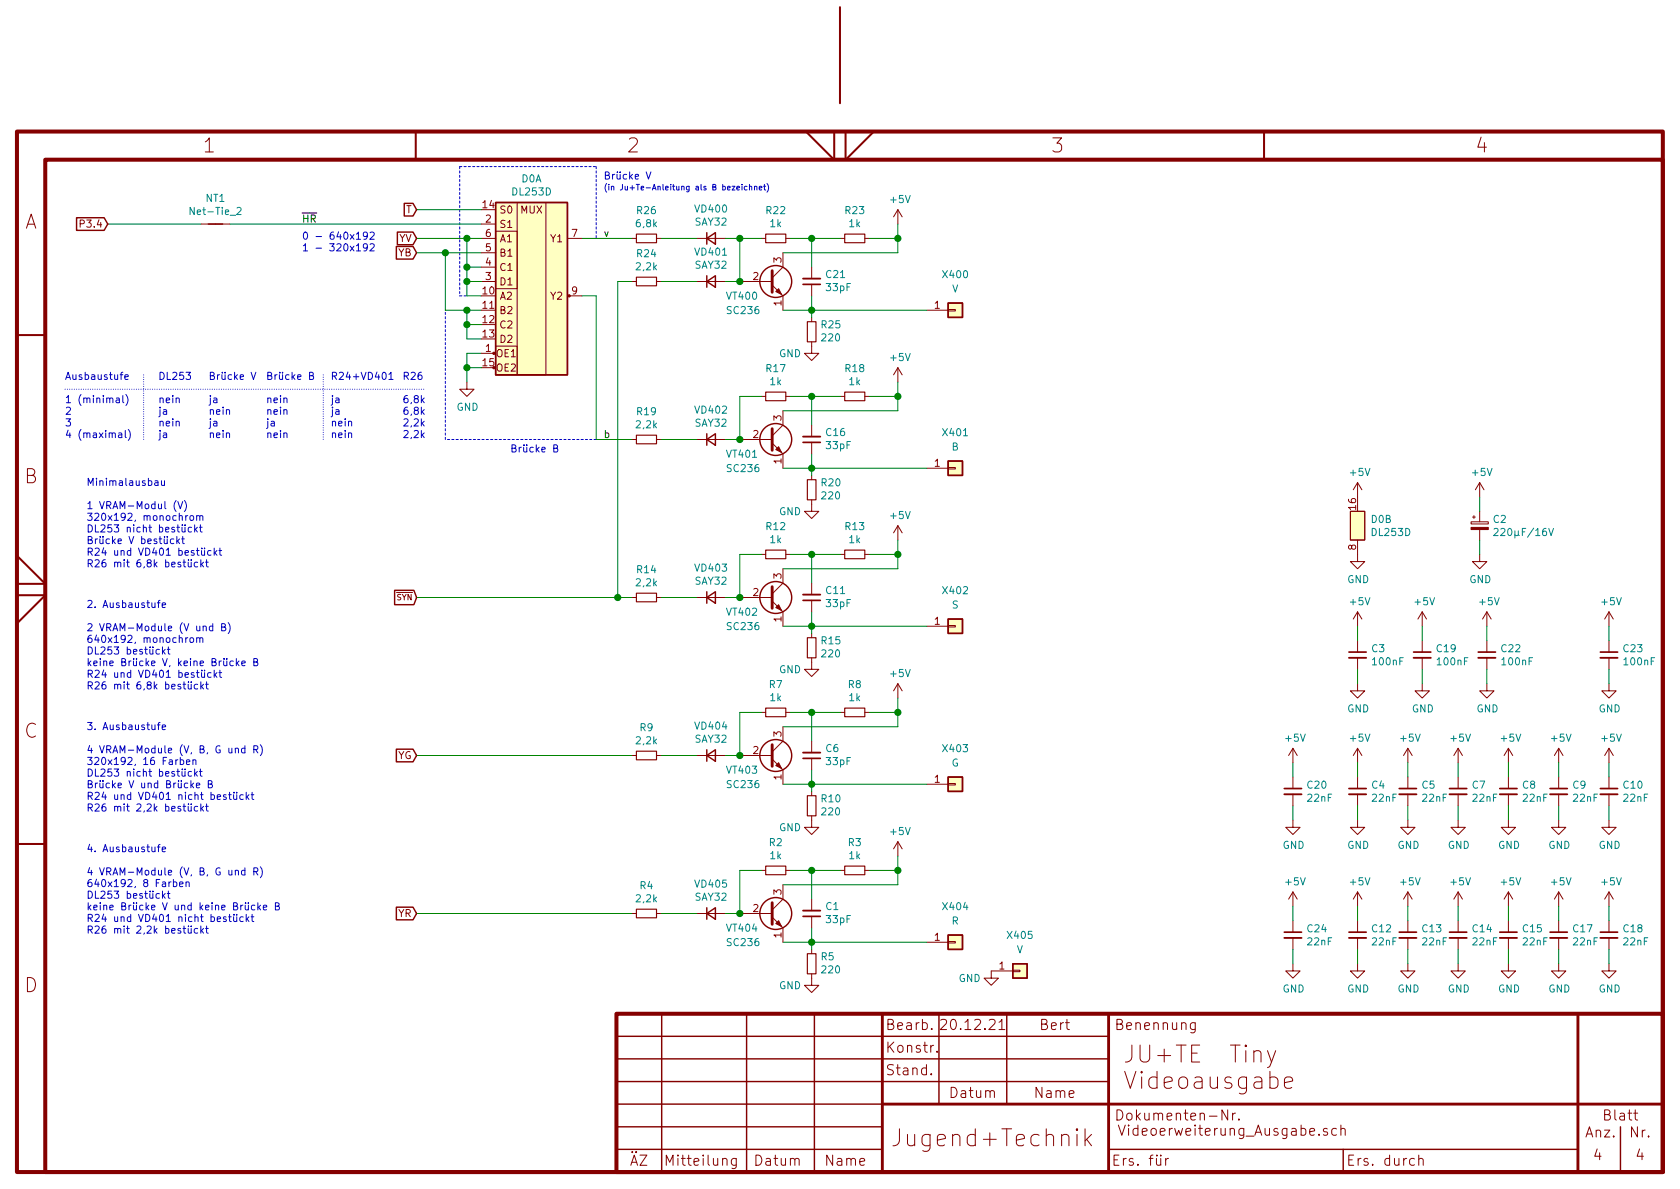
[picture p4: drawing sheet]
<svg xmlns="http://www.w3.org/2000/svg" width="297mm" height="210mm" viewBox="0 0 297 210" stroke-linecap="round" stroke-linejoin="round" font-family="sans-serif">
<defs><g id="words">
<text font-size="4.2" fill="#840000" x="159" y="202.8">Jugend+Technik</text>
<g font-size="3.5" fill="#840000">
<text x="36" y="27">1</text>
<text x="111" y="27">2</text>
<text x="186" y="27">3</text>
<text x="261" y="27">4</text>
<text x="4.3" y="40.5">A</text>
<text x="4.3" y="85.5">B</text>
<text x="4.3" y="130.5">C</text>
<text x="4.3" y="175.5">D</text>
</g>
<g font-size="2.5" fill="#840000">
<text x="156.5" y="182.1">Bearb.</text>
<text x="167.1" y="182.1">20.12.21</text>
<text x="184" y="182.1">Bert</text>
<text x="197" y="182.1">Benennung</text>
<text x="156.5" y="190.1">Stand.</text>
<text x="156.5" y="186.2">Konstr.</text>
<text x="168.1" y="194.2">Datum</text>
<text x="183.1" y="194.2">Name</text>
<text x="197" y="198.1">Dokumenten-Nr.</text>
<text x="197.5" y="200.8">Videoerweiterung_Ausgabe.sch</text>
<text x="280.4" y="201.1">Anz.</text>
<text x="283.7" y="198.1">Blatt</text>
<text x="288.3" y="201.1">Nr.</text>
<text x="111.3" y="206.1">ÄZ</text>
<text x="118.1" y="206.1">Mitteilung</text>
<text x="133.6" y="206.1">Datum</text>
<text x="146.1" y="206.1">Name</text>
<text x="196.5" y="206.1">Ers. für</text>
<text x="238" y="206.1">Ers. durch</text>
<text x="281.8" y="205.2">4</text>
<text x="289.3" y="205.2">4</text>
</g>
<g font-size="1.8" fill="#008484">
<text x="36.4" y="35.7">NT1</text>
<text x="90.7" y="34.6">DL253D</text>
<text x="92.2" y="32.3">D0A</text>
<text x="157.5" y="35.9">+5V</text>
<text x="34.1" y="38">Net-Tie_2</text>
<text x="112.6" y="40.2">6,8k</text>
<text x="112.7" y="37.9">R26</text>
<text x="122.9" y="39.9">SAY32</text>
<text x="123" y="37.6">VD400</text>
<text x="135.5" y="37.9">R22</text>
<text x="136.2" y="40.2">1k</text>
<text x="149.5" y="37.9">R23</text>
<text x="150.2" y="40.2">1k</text>
<text x="112.6" y="47.8">2,2k</text>
<text x="112.7" y="45.5">R24</text>
<text x="122.9" y="47.5">SAY32</text>
<text x="123" y="45.2">VD401</text>
<text x="128.6" y="53">VT400</text>
<text x="146.1" y="49.2">C21</text>
<text x="146.2" y="51.5">33pF</text>
<text x="166.9" y="49.2">X400</text>
<text x="168.3" y="51.7">V</text>
<text x="128.7" y="55.5">SC236</text>
<text x="145.3" y="58.1">R25</text>
<text x="135.5" y="65.8">R17</text>
<text x="137.7" y="63.2">GND</text>
<text x="145.4" y="60.4">220</text>
<text x="149.5" y="65.8">R18</text>
<text x="157.5" y="63.8">+5V</text>
<text x="136.2" y="68.1">1k</text>
<text x="150.2" y="68.1">1k</text>
<text x="80.7" y="72.6">GND</text>
<text x="112.6" y="75.7">2,2k</text>
<text x="112.7" y="73.4">R19</text>
<text x="122.9" y="75.5">SAY32</text>
<text x="123" y="73.1">VD402</text>
<text x="146.1" y="77.1">C16</text>
<text x="166.9" y="77.1">X401</text>
<text x="128.6" y="80.9">VT401</text>
<text x="128.7" y="83.5">SC236</text>
<text x="146.2" y="79.4">33pF</text>
<text x="168.3" y="79.7">B</text>
<text x="145.3" y="86">R20</text>
<text x="145.4" y="88.3">220</text>
<text x="238.8" y="84.2">+5V</text>
<text x="260.4" y="84.2">+5V</text>
<text x="135.5" y="93.7">R12</text>
<text x="137.7" y="91.1">GND</text>
<text x="149.5" y="93.7">R13</text>
<text x="157.5" y="91.8">+5V</text>
<text x="242.5" y="92.5">D0B</text>
<text x="242.6" y="94.8">DL253D</text>
<text x="264.1" y="92.5">C2</text>
<text x="265" y="94.8">220µF/16V</text>
<text x="112.7" y="101.4">R14</text>
<text x="123" y="101.1">VD403</text>
<text x="136.2" y="96.1">1k</text>
<text x="150.2" y="96.1">1k</text>
<text x="112.6" y="103.7">2,2k</text>
<text x="122.9" y="103.4">SAY32</text>
<text x="146.1" y="105">C11</text>
<text x="146.2" y="107.4">33pF</text>
<text x="166.9" y="105.1">X402</text>
<text x="168.3" y="107.6">S</text>
<text x="238.2" y="103.1">GND</text>
<text x="238.8" y="107">+5V</text>
<text x="250.2" y="107">+5V</text>
<text x="259.8" y="103.1">GND</text>
<text x="261.7" y="107">+5V</text>
<text x="283.3" y="107">+5V</text>
<text x="128.6" y="108.9">VT402</text>
<text x="128.7" y="111.4">SC236</text>
<text x="145.3" y="113.9">R15</text>
<text x="137.7" y="119">GND</text>
<text x="145.4" y="116.3">220</text>
<text x="157.5" y="119.7">+5V</text>
<text x="242.6" y="115.3">C3</text>
<text x="242.8" y="117.6">100nF</text>
<text x="254.1" y="115.3">C19</text>
<text x="254.3" y="117.6">100nF</text>
<text x="265.5" y="115.3">C22</text>
<text x="265.7" y="117.6">100nF</text>
<text x="287.1" y="115.3">C23</text>
<text x="287.3" y="117.6">100nF</text>
<text x="136" y="121.7">R7</text>
<text x="136.2" y="124">1k</text>
<text x="150" y="121.7">R8</text>
<text x="150.2" y="124">1k</text>
<text x="238.2" y="126">GND</text>
<text x="249.6" y="126">GND</text>
<text x="261.1" y="126">GND</text>
<text x="282.7" y="126">GND</text>
<text x="112.6" y="131.6">2,2k</text>
<text x="113.2" y="129.3">R9</text>
<text x="122.9" y="131.3">SAY32</text>
<text x="123" y="129">VD404</text>
<text x="227.4" y="131.2">+5V</text>
<text x="238.8" y="131.2">+5V</text>
<text x="247.7" y="131.2">+5V</text>
<text x="256.6" y="131.2">+5V</text>
<text x="265.5" y="131.2">+5V</text>
<text x="274.4" y="131.2">+5V</text>
<text x="283.3" y="131.2">+5V</text>
<text x="128.6" y="136.8">VT403</text>
<text x="146" y="133">C6</text>
<text x="146.2" y="135.3">33pF</text>
<text x="166.9" y="133">X403</text>
<text x="168.2" y="135.6">G</text>
<text x="128.7" y="139.4">SC236</text>
<text x="145.3" y="141.9">R10</text>
<text x="231.2" y="139.5">C20</text>
<text x="231.3" y="141.8">22nF</text>
<text x="242.6" y="139.5">C4</text>
<text x="242.7" y="141.8">22nF</text>
<text x="251.5" y="139.5">C5</text>
<text x="251.6" y="141.8">22nF</text>
<text x="260.3" y="139.5">C7</text>
<text x="260.5" y="141.8">22nF</text>
<text x="269.2" y="139.5">C8</text>
<text x="269.4" y="141.8">22nF</text>
<text x="278.1" y="139.5">C9</text>
<text x="278.3" y="141.8">22nF</text>
<text x="287.1" y="139.5">C10</text>
<text x="287.1" y="141.8">22nF</text>
<text x="136" y="149.6">R2</text>
<text x="137.7" y="147">GND</text>
<text x="145.4" y="144.2">220</text>
<text x="150" y="149.6">R3</text>
<text x="157.5" y="147.7">+5V</text>
<text x="136.2" y="151.9">1k</text>
<text x="150.2" y="151.9">1k</text>
<text x="226.8" y="150.1">GND</text>
<text x="238.2" y="150.1">GND</text>
<text x="247.1" y="150.1">GND</text>
<text x="256" y="150.1">GND</text>
<text x="264.9" y="150.1">GND</text>
<text x="273.8" y="150.1">GND</text>
<text x="282.7" y="150.1">GND</text>
<text x="112.6" y="159.6">2,2k</text>
<text x="113.2" y="157.2">R4</text>
<text x="122.9" y="159.3">SAY32</text>
<text x="123" y="157">VD405</text>
<text x="146" y="160.9">C1</text>
<text x="166.9" y="161">X404</text>
<text x="227.4" y="156.6">+5V</text>
<text x="238.8" y="156.6">+5V</text>
<text x="247.7" y="156.6">+5V</text>
<text x="256.6" y="156.6">+5V</text>
<text x="265.5" y="156.6">+5V</text>
<text x="274.4" y="156.6">+5V</text>
<text x="283.3" y="156.6">+5V</text>
<text x="128.6" y="164.8">VT404</text>
<text x="128.7" y="167.3">SC236</text>
<text x="146.2" y="163.2">33pF</text>
<text x="168.3" y="163.5">R</text>
<text x="178.3" y="166">X405</text>
<text x="231.2" y="164.9">C24</text>
<text x="231.3" y="167.2">22nF</text>
<text x="242.6" y="164.9">C12</text>
<text x="242.7" y="167.2">22nF</text>
<text x="251.5" y="164.9">C13</text>
<text x="251.6" y="167.2">22nF</text>
<text x="260.4" y="164.9">C14</text>
<text x="260.5" y="167.2">22nF</text>
<text x="269.3" y="164.9">C15</text>
<text x="269.4" y="167.2">22nF</text>
<text x="278.2" y="164.9">C17</text>
<text x="278.3" y="167.2">22nF</text>
<text x="287.1" y="164.9">C18</text>
<text x="287.1" y="167.2">22nF</text>
<text x="145.2" y="169.8">R5</text>
<text x="145.4" y="172.1">220</text>
<text x="169.5" y="173.7">GND</text>
<text x="179.8" y="168.6">V</text>
<text x="137.7" y="174.9">GND</text>
<text x="226.8" y="175.5">GND</text>
<text x="238.2" y="175.5">GND</text>
<text x="247.1" y="175.5">GND</text>
<text x="256" y="175.5">GND</text>
<text x="264.9" y="175.5">GND</text>
<text x="273.8" y="175.5">GND</text>
<text x="282.7" y="175.5">GND</text>
</g>
<g font-size="1.8" fill="#0000c2">
<text x="106.7" y="31.7">Brücke V</text>
<text x="53.3" y="42.4">0 - 640x192</text>
<text x="53.3" y="44.4">1 - 320x192</text>
<text x="11.4" y="67.2">Ausbaustufe</text>
<text x="11.4" y="71.3">1 (minimal)</text>
<text x="27.9" y="67.2">DL253</text>
<text x="27.9" y="71.3">nein</text>
<text x="36.8" y="67.2">Brücke V</text>
<text x="36.8" y="71.3">ja</text>
<text x="47" y="67.2">Brücke B</text>
<text x="47" y="71.3">nein</text>
<text x="58.4" y="67.2">R24+VD401</text>
<text x="58.4" y="71.3">ja</text>
<text x="71.1" y="67.2">R26</text>
<text x="71.1" y="71.3">6,8k</text>
<text x="11.4" y="73.3">2</text>
<text x="11.4" y="75.4">3</text>
<text x="11.4" y="77.5">4 (maximal)</text>
<text x="27.9" y="73.3">ja</text>
<text x="27.9" y="75.4">nein</text>
<text x="27.9" y="77.5">ja</text>
<text x="36.8" y="73.3">nein</text>
<text x="36.8" y="75.4">ja</text>
<text x="36.8" y="77.5">nein</text>
<text x="47" y="73.3">nein</text>
<text x="47" y="75.4">ja</text>
<text x="47" y="77.5">nein</text>
<text x="58.4" y="73.3">ja</text>
<text x="58.4" y="75.4">nein</text>
<text x="58.4" y="77.5">nein</text>
<text x="71.1" y="73.3">6,8k</text>
<text x="71.1" y="75.4">2,2k</text>
<text x="71.1" y="77.5">2,2k</text>
<text x="90.2" y="80">Brücke B</text>
<text x="15.2" y="85.9">Minimalausbau</text>
<text x="15.2" y="90">1 VRAM-Modul (V)</text>
<text x="15.2" y="92.1">320x192, monochrom</text>
<text x="15.2" y="94.2">DL253 nicht bestückt</text>
<text x="15.2" y="96.2">Brücke V bestückt</text>
<text x="15.2" y="98.3">R24 und VD401 bestückt</text>
<text x="15.2" y="100.3">R26 mit 6,8k bestückt</text>
<text x="15.2" y="107.5">2. Ausbaustufe</text>
<text x="15.2" y="111.6">2 VRAM-Module (V und B)</text>
<text x="15.2" y="113.7">640x192, monochrom</text>
<text x="15.2" y="115.7">DL253 bestückt</text>
<text x="15.2" y="117.8">keine Brücke V, keine Brücke B</text>
<text x="15.2" y="119.9">R24 und VD401 bestückt</text>
<text x="15.2" y="121.9">R26 mit 6,8k bestückt</text>
<text x="15.2" y="129.1">3. Ausbaustufe</text>
<text x="15.2" y="133.2">4 VRAM-Module (V, B, G und R)</text>
<text x="15.2" y="135.3">320x192, 16 Farben</text>
<text x="15.2" y="137.3">DL253 nicht bestückt</text>
<text x="15.2" y="139.4">Brücke V und Brücke B</text>
<text x="15.2" y="141.4">R24 und VD401 nicht bestückt</text>
<text x="15.2" y="143.5">R26 mit 2,2k bestückt</text>
<text x="15.2" y="150.7">4. Ausbaustufe</text>
<text x="15.2" y="154.8">4 VRAM-Module (V, B, G und R)</text>
<text x="15.2" y="156.9">640x192, 8 Farben</text>
<text x="15.2" y="158.9">DL253 bestückt</text>
<text x="15.2" y="161">keine Brücke V und keine Brücke B</text>
<text x="15.2" y="163">R24 und VD401 nicht bestückt</text>
<text x="15.2" y="165.1">R26 mit 2,2k bestückt</text>
</g>
<g font-size="1.8" fill="#840000">
<text x="14.6" y="40.3">P3.4</text>
<text x="71.8" y="37.7">T</text>
<text x="85.4" y="36.8">14</text>
<text x="85.9" y="39.4">2</text>
<text x="85.9" y="41.9">6</text>
<text x="88.5" y="37.8">S0</text>
<text x="88.5" y="40.3">S1</text>
<text x="92" y="37.8">MUX</text>
<text x="101.1" y="41.9">7</text>
<text x="70.4" y="45.3">YB</text>
<text x="70.5" y="42.8">YV</text>
<text x="85.9" y="47">4</text>
<text x="85.9" y="44.4">5</text>
<text x="88.4" y="42.8">A1</text>
<text x="88.4" y="45.4">B1</text>
<text x="88.4" y="47.9">C1</text>
<text x="97.4" y="42.8">Y1</text>
<text x="138.2" y="46.5" transform="rotate(-90 138.2 46.5)">3</text>
<text x="85.4" y="52.1">10</text>
<text x="85.9" y="49.5">3</text>
<text x="88.4" y="53">A2</text>
<text x="88.4" y="50.5">D1</text>
<text x="97.4" y="53">Y2</text>
<text x="101.1" y="52.1">9</text>
<text x="133.2" y="49.5">2</text>
<text x="85.4" y="54.6">11</text>
<text x="85.4" y="57.1">12</text>
<text x="85.4" y="59.7">13</text>
<text x="88.4" y="55.5">B2</text>
<text x="88.4" y="58.1">C2</text>
<text x="138.2" y="54.1" transform="rotate(-90 138.2 54.1)">1</text>
<text x="165.3" y="54.6">1</text>
<text x="85.4" y="64.8">15</text>
<text x="85.9" y="62.2">1</text>
<text x="87.8" y="63.2">OE1</text>
<text x="87.8" y="65.7">OE2</text>
<text x="88.4" y="60.6">D2</text>
<text x="133.2" y="77.5">2</text>
<text x="138.2" y="74.4" transform="rotate(-90 138.2 74.4)">3</text>
<text x="138.2" y="82" transform="rotate(-90 138.2 82)">1</text>
<text x="165.3" y="82.5">1</text>
<text x="239.8" y="90.1" transform="rotate(-90 239.8 90.1)">16</text>
<text x="239.8" y="97.3" transform="rotate(-90 239.8 97.3)">8</text>
<text x="133.2" y="105.4">2</text>
<text x="138.2" y="102.3" transform="rotate(-90 138.2 102.3)">3</text>
<text x="138.2" y="110" transform="rotate(-90 138.2 110)">1</text>
<text x="165.3" y="110.5">1</text>
<text x="138.2" y="130.3" transform="rotate(-90 138.2 130.3)">3</text>
<text x="70.3" y="134.2">YG</text>
<text x="133.2" y="133.3">2</text>
<text x="138.2" y="137.9" transform="rotate(-90 138.2 137.9)">1</text>
<text x="165.3" y="138.4">1</text>
<text x="133.2" y="161.3">2</text>
<text x="138.2" y="158.2" transform="rotate(-90 138.2 158.2)">3</text>
<text x="70.4" y="162.2">YR</text>
<text x="138.2" y="165.8" transform="rotate(-90 138.2 165.8)">1</text>
<text x="165.3" y="166.4">1</text>
<text x="176.7" y="171.4">1</text>
</g>
<g font-size="1.8">
<text x="53.3" y="39.4">HR</text>
<text x="106.7" y="41.9">v</text>
<text x="106.7" y="77.5">b</text>
</g>
<text font-size="1.4" fill="#0000c2" x="106.7" y="33.6">(in Ju+Te-Anleitung als B bezeichnet)</text>
<text font-size="1.4" fill="#840000" x="70.2" y="106.1">SYN</text>
</g></defs>
<path d="M3 23.3h291v184h-291zM8 28.2h286v179.1h-286zM109 179.3h185v28h-185z" fill="none" stroke="#840000" stroke-width=".71"/>
<path d="M148.5 1.3v17M73.5 23.3v4.9M142.5 23.3l5 5v-5M149.5 23.3v5l5-5M223.5 23.3v5M3 59.3h5M3 98.3l5 4.9h-5M3 105.3h5l-5 5M3 149.2h5" fill="none" stroke="#840000" stroke-width=".36"/>
<g fill="none" stroke="#840000" stroke-width=".18">
<path d="M35.6 39.6h5M85.1 39.6h2.5M91.4 35.8h5.1v30.5h-5.1zM158.7 37.1v2.5M158.7 37.1l-.7 1.2M158.7 37.1l.8 1.2M85.1 49.8h2.5M85.1 47.2h2.5M85.1 44.7h2.5M85.1 42.2h2.5M87.6 40.9h3.8v10.1h-3.8zM100.3 42.2h2.6"/>
<path d="M100.3 52.3h2.6M111.8 49.8h.7M111.8 42.2h.7M116.1 49.8h.7M116.1 42.2h.7M123.2 49.8h5.1M123.2 42.2h5.1M130.8 49.8h5.7M134.6 42.2h.8M136.5 50.4l1.9 1.9v2.6M138.4 44.7v2.5l-1.9 1.9M138.9 42.2h.8"/>
<path d="M143.5 47.2v2.1M143.5 50.3v2M143.5 56.1v.8M148.6 42.2h.8M152.9 42.2h.8M163.8 54.9h3.8M167.6 54.7h1.3v.3h-1.3zM82.5 67.6v1.2h1.3l-1.3 1.3-1.2-1.3h1.2M85.1 62.5h2.5M87.6 61.2h3.8v5.1h-3.8zM111.8 77.7h.7M116.1 77.7h.7"/>
<path d="M123.2 77.7h5.1M130.8 77.7h5.7M134.6 70.1h.8M136.5 78.4l1.9 1.9v2.5M138.4 72.6v2.6l-1.9 1.9M138.9 70.1h.8M143.5 60.4v2.1h1.3l-1.3 1.2-1.3-1.2h1.3M143.5 75.2v2M143.5 78.2v2.1M148.6 70.1h.8M152.9 70.1h.8M158.7 65v2.6"/>
<path d="M158.7 65l-.7 1.3M158.7 65l.8 1.3M134.6 98h.8M138.9 98h.8M143.5 88.4v2h1.3l-1.3 1.3-1.3-1.3h1.3M143.5 84.1v.7M148.6 98h.8M152.9 98h.8M158.7 93l-.7 1.2M158.7 93v2.5M158.7 93l.8 1.2M163.8 82.8h3.8"/>
<path d="M167.6 82.7h1.3v.2h-1.3zM238.8 90.4h2.5v5.1h-2.5zM240 95.5v3.8h1.3l-1.3 1.3-1.2-1.3h1.2M240 85.3v2.6M240 85.3l-.7 1.3M240 85.3l.8 1.3M260.1 92.3h3v.4h-3zM260.3 91.4h.6M260.6 91.2v.5M261.6 98v1.3h1.3l-1.3 1.3-1.3-1.3h1.3M261.6 85.3l-.7 1.3M261.6 85.3v2.6"/>
<path d="M261.6 90.4v1.9M261.6 93.6v1.9M261.6 85.3l.8 1.3M111.8 105.7h.7M116.1 105.7h.7M123.2 105.7h5.1M130.8 105.7h5.7M136.5 106.3l1.9 1.9v2.5M138.4 100.6v2.5l-1.9 1.9M143.5 116.3v2.1h1.3l-1.3 1.2-1.3-1.2h1.3M143.5 103.1v2.1M143.5 106.2v2"/>
<path d="M143.5 112v.8M163.8 110.7h3.8M167.6 110.6h1.3v.3h-1.3zM240 108.2l-.7 1.3M240 108.2v2.5M240 113.3v2M240 116.3v2.1M240 108.2l.8 1.3M251.5 108.2l-.8 1.3M251.5 108.2v2.5M251.5 113.3v2M251.5 116.3v2.1"/>
<path d="M251.5 108.2l.7 1.3M262.9 108.2l-.8 1.3M262.9 108.2v2.5M262.9 113.3v2M262.9 116.3v2.1M262.9 108.2l.8 1.3M284.5 108.2v2.5M284.5 113.3v2M284.5 116.3v2.1M284.5 108.2l-.8 1.3M284.5 108.2l.7 1.3M111.8 133.6h.7"/>
<path d="M116.1 133.6h.7M123.2 133.6h5.1M130.8 133.6h5.7M134.6 126h.8M136.5 134.2l1.9 1.9v2.6M138.4 128.5v2.6l-1.9 1.9M138.9 126h.8M143.5 131.1v2M143.5 134.1v2M143.5 139.9v.8M148.6 126h.8M152.9 126h.8"/>
<path d="M158.7 120.9v2.5M158.7 120.9l-.7 1.3M158.7 120.9l.8 1.3M163.8 138.7h3.8M167.6 138.6h1.3v.2h-1.3zM228.6 132.3l-.8 1.3M228.6 132.3v2.6M228.6 137.4v2M228.6 132.3l.8 1.3M240 120.9v1.3h1.3l-1.3 1.2-1.2-1.2h1.2M240 132.3v2.6M240 137.4v2"/>
<path d="M240 132.3l-.7 1.3M240 132.3l.8 1.3M248.9 132.3v2.6M248.9 137.4v2M248.9 132.3l-.7 1.3M248.9 132.3l.8 1.3M251.5 120.9v1.3h1.2l-1.2 1.2-1.3-1.2h1.3M257.8 132.3v2.6M257.8 137.4v2M257.8 132.3l-.8 1.3M257.8 132.3l.8 1.3M262.9 120.9v1.3h1.3l-1.3 1.2-1.3-1.2h1.3"/>
<path d="M266.7 132.3l-.8 1.3M266.7 132.3v2.6M266.7 137.4v2M266.7 132.3l.8 1.3M275.6 132.3l-.8 1.3M275.6 132.3v2.6M275.6 137.4v2M275.6 132.3l.8 1.3M284.5 120.9v1.3h1.2l-1.2 1.2-1.3-1.2h1.3M284.5 132.3l-.8 1.3M284.5 132.3v2.6M284.5 137.4v2"/>
<path d="M284.5 132.3l.7 1.3M134.6 153.9h.8M138.4 156.5v2.5l-1.9 1.9M138.9 153.9h.8M143.5 144.3v2h1.3l-1.3 1.3-1.3-1.3h1.3M143.5 159v2M148.6 153.9h.8M152.9 153.9h.8M158.7 148.8v2.6M158.7 148.8l-.7 1.3M158.7 148.8l.8 1.3M228.6 145v1.3h1.3l-1.3 1.3-1.3-1.3h1.3"/>
<path d="M228.6 140.5v2M228.6 157.7v2.6M228.6 157.7l-.8 1.3M228.6 157.7l.8 1.3M240 145v1.3h1.3l-1.3 1.3-1.2-1.3h1.2M240 140.5v2M240 157.7v2.6M240 157.7l-.7 1.3M240 157.7l.8 1.3M248.9 145v1.3h1.3l-1.3 1.3-1.3-1.3h1.3M248.9 157.7l-.7 1.3M248.9 140.5v2"/>
<path d="M248.9 157.7v2.6M248.9 157.7l.8 1.3M257.8 145v1.3h1.3l-1.3 1.3-1.3-1.3h1.3M257.8 157.7l-.8 1.3M257.8 140.5v2M257.8 157.7v2.6M257.8 157.7l.8 1.3M266.7 145v1.3h1.3l-1.3 1.3-1.3-1.3h1.3M266.7 140.5v2M266.7 157.7v2.6M266.7 157.7l-.8 1.3M266.7 157.7l.8 1.3"/>
<path d="M275.6 145v1.3h1.3l-1.3 1.3-1.3-1.3h1.3M275.6 140.5v2M275.6 157.7v2.6M275.6 157.7l-.8 1.3M275.6 157.7l.8 1.3M284.5 145v1.3h1.2l-1.2 1.3-1.3-1.3h1.3M284.5 140.5v2M284.5 157.7v2.6M284.5 157.7l-.8 1.3M284.5 157.7l.7 1.3M111.8 161.5h.7M116.1 161.5h.7"/>
<path d="M123.2 161.5h5.1M130.8 161.5h5.7M136.5 162.2l1.9 1.9v2.5M143.5 172.2v2h1.3l-1.3 1.3-1.3-1.3h1.3M143.5 162v2.1M143.5 167.9v.8M163.8 166.6h3.8M167.6 166.5h1.3v.2h-1.3zM179.1 171.6h1.2v.2h-1.2zM179.1 171.7h-3.8v1.3h1.2l-1.2 1.2-1.3-1.2h1.3M228.6 170.4v1.3h1.3l-1.3 1.3-1.3-1.3h1.3M228.6 162.8v2"/>
<path d="M228.6 165.9v2M240 170.4v1.3h1.3l-1.3 1.3-1.2-1.3h1.2M240 162.8v2M240 165.9v2M248.9 170.4v1.3h1.3l-1.3 1.3-1.3-1.3h1.3M248.9 162.8v2M248.9 165.9v2M257.8 170.4v1.3h1.3l-1.3 1.3-1.3-1.3h1.3M257.8 162.8v2M257.8 165.9v2M266.7 170.4v1.3h1.3l-1.3 1.3-1.3-1.3h1.3M266.7 162.8v2"/>
<path d="M266.7 165.9v2M275.6 170.4v1.3h1.3l-1.3 1.3-1.3-1.3h1.3M275.6 162.8v2M275.6 165.9v2M284.5 170.4v1.3h1.2l-1.2 1.3-1.3-1.3h1.3M284.5 162.8v2M284.5 165.9v2M164.6 189.9l.1 .1-.1 .1v-.2v.2M164.7 181.9v.2l-.1-.1 .1-.1v.2M165.7 185.9v.2M166.3 180.4a.73 .73 0 0 1 1 0v.6l-1.1 1.1h1.2M176.6 182.1h1.1"/>
<path d="M191.8 199.6v3M198.9 189.5l.9 3 1-3M200.1 184.8v2.1a.99 .99 0 0 1-1.1 .9M201.6 184.8v2.4l.1 .3a.95 .95 0 0 0 1.4 0l.2-.3v-2.4M201.9 189.5l-.2 .1 .2 .1 .1-.1-.1-.1v.2M201.9 190.4v2.1M204.6 190.6a.96 .96 0 0 0-1.3 .1l-.2 .3v.9l.2 .3a.96 .96 0 0 0 1.3 .1M204.6 189.5v3M204.7 186.7h2.3M205.8 191.5l1.5-.3-.2-.6-.3-.2h-.5l-.3 .2-.2 .3v1.1l.2 .3 .3 .2h.5l.3-.2M205.8 185.5v2.3M208 184.8h1.7"/>
<path d="M208.6 190.7a.81 .81 0 0 1 .8-.3 .81 .81 0 0 1 .6 .6v.9a.81 .81 0 0 1-.8 .6 .81 .81 0 0 1-.8-.6v-.9zM208.8 184.8v3M210.7 186.2h1M211.3 190.6l.3-.2h.5l.3 .2 .1 .3v1.6M211.3 180.8v1.5a.5 .5 0 0 1-.8 .3M211.3 180.9l-.5-.1-.3 .4v.7l.3 .2 .5-.1M212.1 184.8h-1.4v3h1.4M212.5 191.2l-.2 .1h-.7a.59 .59 0 0 0-.5 .6 .59 .59 0 0 0 .5 .6h.7l.2-.2M214 190.4v1.6l.1 .3a.81 .81 0 0 0 1.2-.1M215.3 190.4v2.1M217.1 196.3v1.8l-1-1.8v1.8M217.6 184.8h1.7"/>
<path d="M217.7 190.6l-.3-.2h-.4l-.3 .2-.1 .3 .1 .4 1 .3 .1 .3-.1 .4-.3 .2h-.6l-.2-.2M217.9 196.8v1.3M218.4 184.8v3M218.4 196.8l-.3 .1-.2 .3M219 197.9v.2M220.3 184.8l-.2 .2 .2 .1 .1-.1-.1-.2v.3M220.3 185.8v2M220.4 190.4v2.5a.8 .8 0 0 1-1.3 .4M220.4 190.6l-.3-.2h-.5l-.5 .3-.1 .3v.9l.3 .4 .3 .2h.5l.3-.2M221.7 186.1a.74 .74 0 0 1 1.3 .1v1.6M221.7 185.8v2M221.8 190.6l.3-.2h.6l.3 .2 .1 .3v1.6"/>
<path d="M223.1 191.2l-.3 .1h-.7a.59 .59 0 0 0-.4 .6 .59 .59 0 0 0 .4 .6h.7l.3-.2M224.1 185.8l.7 2M224.5 190.6l.3-.2h.6l.4 .3 .2 .3v.9l-.2 .3-.4 .3h-.6l-.3-.2M224.5 189.5v3M225.6 185.8l-1.1 2.7-.4 .3M227.1 191.5l1.4-.3-.1-.6-.3-.2h-.6l-.2 .2-.2 .3v1.1l.2 .3 .2 .2h.6l.3-.2M234.7 199.6l-.5-.1-.2 .3 .1 .3 .6 .1v.5l-.2 .1-.5-.1M236.3 199.6l-.5-.1-.3 .4v.5l.1 .3 .2 .1 .5-.1M237.1 199.7a.44 .44 0 0 1 .7 .1v1M237.1 199v1.8M130.2 204.8v1.5a.49 .49 0 0 1-.8 .3M130.2 204.9l-.2-.1a.56 .56 0 0 0-.7 .4v.5a.56 .56 0 0 0 .7 .4l.2-.1"/>
<path d="M192.1 201.5l.9 1.1M193 200.6l-1.2 1.1M206.1 204.8v1.3M206.6 204.8l-.3 .1-.2 .3M250.9 205l.2-.2 .4 .1 .1 1.2M250.9 204.3v1.8"/>
</g>
<g fill="none" stroke="#840000" stroke-width=".25">
<path d="M13.5 38.5h4.9l.6 1.1-.6 1.1h-4.9zM36.8 39.6h2.6M71.5 36h1.5l.7 1.1-.7 1.1h-1.5zM87.6 35.8h12.7v30.5h-12.7zM70.1 43.6h2.9l.7 1.1-.7 1.1h-2.9zM70.3 41h2.7l.7 1.2-.7 1.1h-2.7zM125 42.2l1.5-1.1v2.1zM125 49.8l1.5-1v2zM125 41.1v2.1M125 48.8v2M167.6 53.6h2.6v2.5h-2.6zM125 77.7l1.5-1v2z"/>
<path d="M125 76.7v2M167.6 81.5h2.6v2.6h-2.6zM69.8 104.4h3.4l.5 1.3-.5 1.2h-3.4zM125 105.7l1.5-1.1v2.1zM125 104.6v2.1M167.6 109.5h2.6v2.5h-2.6zM70.1 132.5h2.9l.7 1.1-.7 1.1h-2.9zM125 133.6l1.5-1v2zM125 132.6v2M167.6 137.4h2.6v2.5h-2.6zM70.1 160.4h2.9l.7 1.1-.7 1.2h-2.9zM117 179.3v28"/>
<path d="M125 161.5l1.5-1v2.1zM125 160.5v2.1M132 179.3v28M144 179.3v28M166 179.3v15.9M167.6 165.3h2.6v2.6h-2.6zM178 179.3v15.9M179.1 170.4h2.5v2.6h-2.5zM109 183.3h87M109 187.2h87M109 191.3h87M109 199.3h47"/>
<path d="M109 195.2h47M286.5 199.3v8M109 203.2h47M196 203.2h83M237.5 203.2v4.1"/>
<circle cx="137.2" cy="49.8" r="2.82"/>
<circle cx="137.2" cy="77.7" r="2.82"/>
<circle cx="137.2" cy="105.7" r="2.82"/>
<circle cx="137.2" cy="133.6" r="2.82"/>
<circle cx="137.2" cy="161.5" r="2.82"/>
</g>
<path d="M136.5 47.9v3.8M136.5 75.8v3.8M136.5 103.8v3.8M136.5 131.7v3.8M136.5 159.6v3.8M156 179.3v28M196 179.3v28M279 179.3v28M156 195.2h138" fill="none" stroke="#840000" stroke-width=".51"/>
<g fill="#ffffc2" stroke="#ffffc2" stroke-width=".18">
<path d="M167.6 165.3h2.6v2.6h-2.6z"/>
<path d="M167.6 53.6h2.6v2.5h-2.6z"/>
<path d="M167.6 81.5h2.6v2.6h-2.6z"/>
<path d="M167.6 109.5h2.6v2.5h-2.6z"/>
<path d="M167.6 137.4h2.6v2.5h-2.6z"/>
<path d="M179.1 170.4h2.5v2.6h-2.5z"/>
<path d="M87.6 35.8h12.7v30.5h-12.7z"/>
<path d="M238.8 90.4h2.5v5.1h-2.5z"/>
</g>
<path d="M34.3 36.7v1.2l-.7-1.2v1.2M41.9 36.8l.5-.1 .2 .3v.2l-.8 .7h.8M264.2 93.6l.4-.2 .3 .4-.1 .2-.7 .7h.8M273.8 93.4l.4 1.3 .5-1.3" fill="none" stroke="#008484" stroke-width=".18"/>
<g fill="#840000" stroke="#840000" stroke-width=".18">
<path d="M260.1 93.3h3v.3h-3z"/>
<path d="M137.2 107.4l.5-.5 .5 1z"/>
<path d="M137.2 163.3l.5-.5 .5 1z"/>
<path d="M137.2 135.4l.5-.5 .5 1z"/>
<path d="M137.2 79.5l.5-.5 .5 1z"/>
<path d="M137.2 51.6l.5-.6 .5 1.1z"/>
<circle cx="87.3" cy="62.5" r=".2"/>
<circle cx="100.6" cy="52.3" r=".2"/>
</g>
<g fill="none" stroke="#840000" stroke-width=".33">
<path d="M142 49.3h3M142 77.2h3M142 105.2h3M238.5 116.3h3.1M249.9 116.3h3.1M261.4 116.3h3M283 116.3h3M142 133.1h3M227.1 140.5h3M238.5 140.5h3.1M247.4 140.5h3M256.3 140.5h3"/>
<path d="M265.2 140.5h3M274.1 140.5h3M283 140.5h3M142 161h3M227.1 165.9h3M238.5 165.9h3.1M247.4 165.9h3M256.3 165.9h3M265.2 165.9h3M274.1 165.9h3M283 165.9h3"/>
</g>
<g fill="none" stroke="#840000" stroke-width=".3">
<path d="M142 50.3h3M142 78.2h3M142 106.2h3M238.5 115.3h3.1M249.9 115.3h3.1M261.4 115.3h3M283 115.3h3M142 134.1h3M227.1 139.4h3M238.5 139.4h3.1M247.4 139.4h3M256.3 139.4h3"/>
<path d="M265.2 139.4h3M274.1 139.4h3M283 139.4h3M142 162h3M227.1 164.8h3M238.5 164.8h3.1M247.4 164.8h3M256.3 164.8h3M265.2 164.8h3M274.1 164.8h3M283 164.8h3"/>
</g>
<g fill="none" stroke="#840000" stroke-width=".2">
<path d="M112.5 41.4h3.6v1.5h-3.6zM112.5 49h3.6v1.5h-3.6zM135.4 41.4h3.5v1.5h-3.5zM142.7 56.9h1.6v3.5h-1.6zM149.4 41.4h3.5v1.5h-3.5zM112.5 77h3.6v1.5h-3.6zM135.4 69.3h3.5v1.6h-3.5zM149.4 69.3h3.5v1.6h-3.5zM135.4 97.3h3.5v1.5h-3.5zM142.7 84.8h1.6v3.6h-1.6zM149.4 97.3h3.5v1.5h-3.5zM112.5 104.9h3.6v1.5h-3.6z"/>
<path d="M142.7 112.8h1.6v3.5h-1.6zM112.5 132.8h3.6v1.6h-3.6zM135.4 125.2h3.5v1.5h-3.5zM149.4 125.2h3.5v1.5h-3.5zM135.4 153.2h3.5v1.5h-3.5zM142.7 140.7h1.6v3.6h-1.6zM149.4 153.2h3.5v1.5h-3.5zM112.5 160.8h3.6v1.5h-3.6zM142.7 168.7h1.6v3.5h-1.6z"/>
</g>
<path d="M81.3 29.5h24.1M81.3 29.5v22.8M105.4 29.5v12.7M81.3 52.3h1.2M78.7 77.7v-22.8M105.4 77.7h-26.7" fill="none" stroke="#0000c2" stroke-width=".18" stroke-dasharray=".4 .4"/>
<path d="M25.4 66.3v11.4M57.1 66.3v11.4M74.9 68.8h-63.5" fill="none" stroke="#0000c2" stroke-width=".18" stroke-dasharray="0 .4"/>
<g fill="none" stroke="#008400" stroke-width=".18">
<path d="M19 39.6h16.6M40.6 39.6h44.5M73.7 37.1h11.4M158.7 39.6v5.1h-20.3M73.7 42.2h11.4M73.7 44.7h11.4M78.7 44.7v10.2h6.4M82.5 42.2v10.1h2.6M82.5 54.9v5h2.6M82.5 49.8h2.6M82.5 57.4h2.6M82.5 47.2h2.6"/>
<path d="M102.9 42.2h8.9M102.9 52.3h2.5v25.4h6.4M111.8 49.8h-2.6v55.9M116.8 42.2h6.4M116.8 49.8h6.4M128.3 42.2h6.3M130.8 42.2v7.6h-2.5M138.4 54.9h25.4M139.7 42.2h8.9M143.5 42.2v5M143.5 52.3v3.8M153.7 42.2h5"/>
<path d="M82.5 65h2.6M85.1 62.5h-2.6v5.1M116.8 77.7h6.4M134.6 70.1h-3.8v7.6h-2.5M139.7 70.1h8.9M143.5 70.1v5.1M153.7 70.1h5M158.7 67.6v5h-20.3M134.6 98h-3.8v7.7h-2.5M138.4 82.8h25.4M139.7 98h8.9M143.5 80.3v3.8"/>
<path d="M143.5 98v5.1M153.7 98h5M158.7 95.5v5.1h-20.3M261.6 87.9v2.5M261.6 95.5v2.5M73.7 105.7h38.1M116.8 105.7h6.4M138.4 110.7h25.4M143.5 108.2v3.8M240 110.7v2.6M240 118.4v2.5M251.5 110.7v2.6"/>
<path d="M251.5 118.4v2.5M262.9 110.7v2.6M262.9 118.4v2.5M284.5 110.7v2.6M284.5 118.4v2.5M73.7 133.6h38.1M116.8 133.6h6.4M134.6 126h-3.8v7.6h-2.5M138.4 138.7h25.4M139.7 126h8.9M143.5 126v5.1M143.5 136.1v3.8"/>
<path d="M153.7 126h5M158.7 123.4v5.1h-20.3M228.6 134.9v2.5M240 134.9v2.5M248.9 134.9v2.5M257.8 134.9v2.5M266.7 134.9v2.5M275.6 134.9v2.5M284.5 134.9v2.5M134.6 153.9h-3.8v7.6h-2.5M139.7 153.9h8.9M143.5 153.9v5.1"/>
<path d="M153.7 153.9h5M158.7 151.4v5.1h-20.3M228.6 142.5v2.5M240 142.5v2.5M248.9 142.5v2.5M257.8 142.5v2.5M266.7 142.5v2.5M275.6 142.5v2.5M284.5 142.5v2.5M73.7 161.5h38.1M116.8 161.5h6.4M138.4 166.6h25.4"/>
<path d="M143.5 164.1v3.8M228.6 160.3v2.5M228.6 167.9v2.5M240 160.3v2.5M240 167.9v2.5M248.9 160.3v2.5M248.9 167.9v2.5M257.8 160.3v2.5M257.8 167.9v2.5M266.7 160.3v2.5M266.7 167.9v2.5M275.6 160.3v2.5"/>
<path d="M275.6 167.9v2.5M284.5 160.3v2.5M284.5 167.9v2.5"/>
</g>
<g fill="none" stroke="#0000c2" stroke-width=".18">
<path d="M114.2 30.4l.5 1.3 .4-1.3M130.3 33.3l.5-.1-.1-.2-.3-.1-.1 .2v.4h.4M131.2 32.6v.1M131.2 32.9v.7M132.1 33l-.3-.1-.2 .2 .1 .4h.4M132.5 33h.4v.6M132.5 32.6v1M133.4 33h.4v.6M133.4 32.9v.7M134.2 33.3l.5-.1v-.2l-.3-.1-.2 .2 .1 .4h.4M135 32.9h.4M135.2 32.6v.8l.2 .2"/>
<path d="M135.6 32.5a1.16 1.16 0 0 1 0 1.5M63 41.4l.4-.4v1.3M63 43.5l.4-.4v1.3M63 42.3h.8M63 44.4h.8M64.9 41.6l-.2 .2h-.4l-.1-.2 .1-.4 .2-.2h.2l.2 .3a.97 .97 0 0 1-.2 1h-.4M64.9 43.7l-.2 .2-.4-.1-.1-.1 .1-.5 .2-.1h.2l.2 .3a.97 .97 0 0 1-.2 .9l-.4 .1M65.4 41.2l.5-.2 .2 .2 .1 .2-.1 .2-.7 .7h.8M65.4 43.2l.5-.1 .2 .1 .1 .3-.1 .2-.7 .7h.8M20.6 70.4h.5v.8M21 76.6h.5v.8M21.1 70.7h-.4l-.2 .2 .2 .3h.4"/>
<path d="M21.5 76.9h-.4l-.2 .2 .1 .2h.5M21.7 69.9v1.1l.2 .2M22.1 66.7l.6-.1-.1-.3h-.3l-.2 .1v.7h.5M22.1 76.1v1.1l.2 .2M22.3 69.8a1.4 1.4 0 0 1 0 1.9M22.7 75.9a1.47 1.47 0 0 1 0 2M44.4 65.8l.4 1.3 .4-1.3M54.7 66.4h.6l.1-.2-.1-.2-.6-.2v1.3h.5l.2-.1v-.3l-.2-.3M68.8 66.2l.3-.4v1.3M68.8 67.1h.7M97.9 79.3l.6-.1 .1-.2-.1-.2-.6-.1v1.2h.5l.2-.1v-.3l-.3-.2M27.4 85.1h.5v.7"/>
<path d="M27.9 85.3l-.4 .1-.2 .1 .2 .3h.4M28.5 85l.1 .8h.3l.2-.1M29.1 85v.8M30.7 95.3h-.3l-.3 .2 .2 .6h.4M31.1 88.5a1.47 1.47 0 0 0 0 1.9M31.3 94.9v1.2M31.4 95.7l.3 .4M31.4 88.7l.5 1.3 .4-1.3M31.7 95.3l-.4 .5M32.1 95.3h.5M32.2 93.2v.8l.3 .1 .2-.2M32.3 94.9v1.1l.3 .1"/>
<path d="M32.4 99.4h.4M32.5 99v1.1l.3 .1M32.6 88.5a1.4 1.4 0 0 1 0 1.9M32.7 93.2v.9M33.2 91.2l-.4 .2M33.3 99.4v.8h.3l.2-.1M33.3 99v.1M33.7 91.2h.3l.2 .2-.1 .6h-.3l-.2-.1zM33.8 99v.1M33.8 99.4v.8M33.9 93.3l-.4-.1-.2 .3 .1 .5h.5M34.4 92.8v1.3"/>
<path d="M34.5 93.6l.4 .5M34.8 91.3l.2-.1h.3v.8M34.8 91.2v.8M34.9 93.2l-.5 .5M35 99.5l-.4-.1-.3 .2 .2 .6h.5M35.3 93.2h.4M35.3 91.4l.2-.2h.3l.1 .8M35.4 92.8v1.1l.3 .2M35.5 99v1.2M35.6 99.8l.4 .4M35.6 97.4l.1 .7 .3 .1 .2-.1M35.7 96.9v.1"/>
<path d="M36 99.4l-.5 .5M36.2 96.9v.1M36.2 97.4v.8M36.3 99.4h.5M36.5 99v1.1l.3 .1M37.3 97.4h-.3l-.3 .2 .1 .5h.5M37.9 96.9v1.3M38 97.7l.4 .5M38.4 97.4l-.5 .4M38.7 97.4h.5M38.9 96.9v1.1l.3 .2M27.8 106.6h.5"/>
<path d="M28.2 114.9l-.4-.1-.2 .3 .1 .5h.5M28.3 106.2l-.3 .1v1.1M28.7 107l.6-.1-.1-.3h-.3l-.2 .2v.6h.5M28.7 114.4v1.3M28.9 115.2l.3 .5M29.2 114.8l-.5 .5M29.6 114.8h.4M29.8 114.4v1.1l.2 .2M33.2 112.8l-.4 .2M33.7 112.8h.3l.2 .2-.1 .6h-.3l-.2-.1zM34.8 112.9l.2-.1h.3v.8M34.8 112.8v.8"/>
<path d="M35.3 112.9l.2-.1h.3l.1 .8M35.6 118.9l.1 .8 .3 .1 .2-.1M36.2 118.9v.9M37.3 119l-.3-.1-.3 .3 .1 .5h.5M37.6 110.8l-.3-.1-.3 .2 .1 .6h.5M37.6 110.3v1.3M37.9 118.5v1.3M38 119.3l.4 .5M38.4 118.9l-.5 .5M38.7 118.9h.5M38.9 118.5v1.1l.3 .2M39.2 110.9l.5-.1 .2-.2-.1-.2-.6-.1v1.3h.5l.2-.3v-.2l-.3-.2"/>
<path d="M40.3 110.1a1.47 1.47 0 0 1 0 1.9M41.2 116.9h-.3l-.3 .2 .2 .6h.4M41.8 116.5v1.2M41.9 117.2l.4 .5M42.3 116.9l-.5 .5M42.7 117.3l.7-.1-.1-.3h-.3l-.3 .2 .1 .6h.5M44.9 117.1l.5-.1 .1-.2v-.2l-.6-.1v1.2h.5l.1-.1 .1-.3-.3-.2M27.8 128.2h.5M28.3 127.8l-.3 .1v1.1M28.7 128.6l.6-.1-.1-.3h-.3l-.2 .2v.6h.5M31.9 134.4h.3l.3 .2-.1 .5h-.5M31.9 133.9v1.3"/>
<path d="M32.2 136.4v.8l.3 .1 .2-.2M32.4 121h.4M32.5 120.6v1.1l.3 .1M32.7 136v.1M32.7 136.4v.9M33 134.8l.6-.1-.1-.3h-.4l-.1 .1v.6h.5M33.3 121v.8h.3l.2-.1M33.3 120.6v.1M33.8 120.6v.1M33.8 121v.8M33.9 136.5l-.4-.1-.2 .2 .1 .6h.5M33.9 138.8l.3 .5"/>
<path d="M34.1 134.5l.2-.1h.3v.8M34.1 134.4v.8M34.2 138.5l-.4 .5M34.4 136v1.3M34.5 136.8l.4 .5M34.7 138.9l.6-.1v-.3h-.4l-.2 .2 .1 .6h.5M34.9 136.4l-.5 .5M35 121.1l-.4-.1-.3 .2 .2 .6h.5M35.3 136.4h.4M35.4 136v1.1l.3 .2M35.5 120.6v1.2M35.6 121.4l.4 .4"/>
<path d="M36 121l-.5 .5M36.3 121h.5M36.5 120.6v1.1l.3 .1M36.8 138.7l.6-.1v-.4l-.6-.2v1.3h.5l.3-.2v-.2l-.3-.2M41.6 132.4l.2-.1 .3 .1 .1 .7M41.6 132.3v.8M43.3 132.4l-.3-.1-.3 .2 .1 .6h.5M43.3 131.9v1.2M44.9 132.5h.6v-.5l-.1-.1h-.5v1.2M45.2 132.5l.4 .6M46 131.7a1.47 1.47 0 0 1 0 1.9M27.8 149.8h.5"/>
<path d="M28.2 158.1l-.4-.1-.2 .2 .1 .6h.5M28.3 149.3l-.3 .2v1.1M28.7 150.2l.6-.1-.1-.3h-.3l-.2 .2v.6h.5M28.7 157.6v1.2M28.9 158.4l.3 .4M29.2 158l-.5 .5M29.6 158h.4M29.8 157.6v1.1l.2 .1M30.7 156h.3l.3 .2-.2 .5h-.4M30.7 155.5v1.3M31.7 156.4l.7-.1-.1-.3h-.4l-.2 .1 .1 .6h.5M32.4 142.6h.4"/>
<path d="M32.5 142.2v1.1l.3 .1M32.9 156.1l.2-.1h.3l.1 .8M32.9 156v.8M33.3 142.6v.8h.3l.2-.1M33.3 142.2v.1M33.8 142.2v.1M33.8 142.6v.8M35 142.6h-.4l-.3 .2 .2 .6h.5M35.5 142.2v1.2M35.6 142.9l.4 .5M36 142.6l-.5 .5M36.3 142.6h.5"/>
<path d="M36.5 142.2v1.1l.3 .1M40 140.6l-.3-.1-.2 .2v.2l.5 .1v.3h-.5M40.4 140.5h.5M40.6 140.1v1.1l.3 .2M41.3 140.5l.1 .8 .3 .1 .2-.2M41.4 140.1v.1M41.6 154l.2-.1h.3l.1 .8M41.6 153.9v.8M41.9 140.1v.1M41.9 140.5v.9M43 140.6l-.4-.1-.2 .3 .1 .5h.5M43.3 153.9h-.3l-.3 .2 .1 .6h.5"/>
<path d="M43.3 153.5v1.2M43.5 140.1v1.3M43.7 140.9l.3 .5M43.9 159.6v.2M44 140.5l-.5 .5M44.4 140.5h.5M44.6 140.1v1.1l.3 .2M44.9 154.1h.6v-.5l-.1-.1h-.5v1.2M45.2 154.1l.4 .6M45.6 159.6v1.3M46 153.3a1.47 1.47 0 0 1 0 1.9M32.4 164.2h.4"/>
<path d="M32.5 163.7v1.1l.3 .2M33.3 164.2v.8h.3l.2-.1M33.3 163.7v.2M33.8 163.7v.2M33.8 164.2v.8M35 164.2h-.4l-.3 .2 .2 .6h.5M35.5 163.7v1.3M35.6 164.5l.4 .5M36 164.2l-.5 .5M36.3 164.2h.5M36.5 163.7v1.1l.3 .2M40 162.2l-.3-.1-.2 .2v.2l.5 .1v.3h-.5"/>
<path d="M40.4 162.1h.5M40.6 161.7v1.1l.3 .2M41.3 162.1l.1 .8 .3 .1 .2-.2M41.4 161.7v.1M41.9 161.7v.1M41.9 162.1v.9M43 162.2l-.4-.1-.2 .3 .1 .5h.5M43.4 160.1v.8h.3l.2-.1M43.5 161.7v1.3M43.7 162.5l.3 .5M43.9 160.1v.8M44 162.1l-.5 .5"/>
<path d="M44.4 162.1h.5M44.6 161.7v1.1l.3 .2M45.1 160.1h-.4l-.3 .2 .2 .6h.5M45.7 160.4l.4 .5M46.1 160.1l-.5 .4M46.6 160.5l.6-.1-.1-.3h-.3l-.2 .1v.7h.5M48.7 160.2h.5l.2-.2-.1-.2-.6-.2v1.3h.5l.2-.1v-.3l-.3-.3"/>
</g>
<g fill="#008400" stroke="#008400" stroke-width=".25">
<circle cx="143.5" cy="98" r=".51"/>
<circle cx="82.6" cy="65" r=".51"/>
<circle cx="143.5" cy="166.6" r=".51"/>
<circle cx="143.5" cy="82.8" r=".51"/>
<circle cx="82.6" cy="47.2" r=".51"/>
<circle cx="143.5" cy="54.9" r=".51"/>
<circle cx="82.6" cy="57.4" r=".51"/>
<circle cx="158.8" cy="70.1" r=".51"/>
<circle cx="130.8" cy="161.5" r=".51"/>
<circle cx="143.5" cy="70.1" r=".51"/>
<circle cx="78.7" cy="44.7" r=".51"/>
<circle cx="130.8" cy="133.6" r=".51"/>
<circle cx="82.6" cy="42.2" r=".51"/>
<circle cx="82.6" cy="54.9" r=".51"/>
<circle cx="130.8" cy="105.7" r=".51"/>
<circle cx="130.8" cy="77.7" r=".51"/>
<circle cx="143.5" cy="42.2" r=".51"/>
<circle cx="143.5" cy="138.7" r=".51"/>
<circle cx="143.5" cy="110.7" r=".51"/>
<circle cx="158.8" cy="98" r=".51"/>
<circle cx="143.5" cy="153.9" r=".51"/>
<circle cx="82.6" cy="49.8" r=".51"/>
<circle cx="158.8" cy="126" r=".51"/>
<circle cx="143.5" cy="126" r=".51"/>
<circle cx="158.8" cy="42.2" r=".51"/>
<circle cx="158.8" cy="153.9" r=".51"/>
<circle cx="130.8" cy="42.2" r=".51"/>
<circle cx="109.2" cy="105.7" r=".51"/>
<circle cx="130.8" cy="49.8" r=".51"/>
</g>
<use href="#words"/>
</svg>
